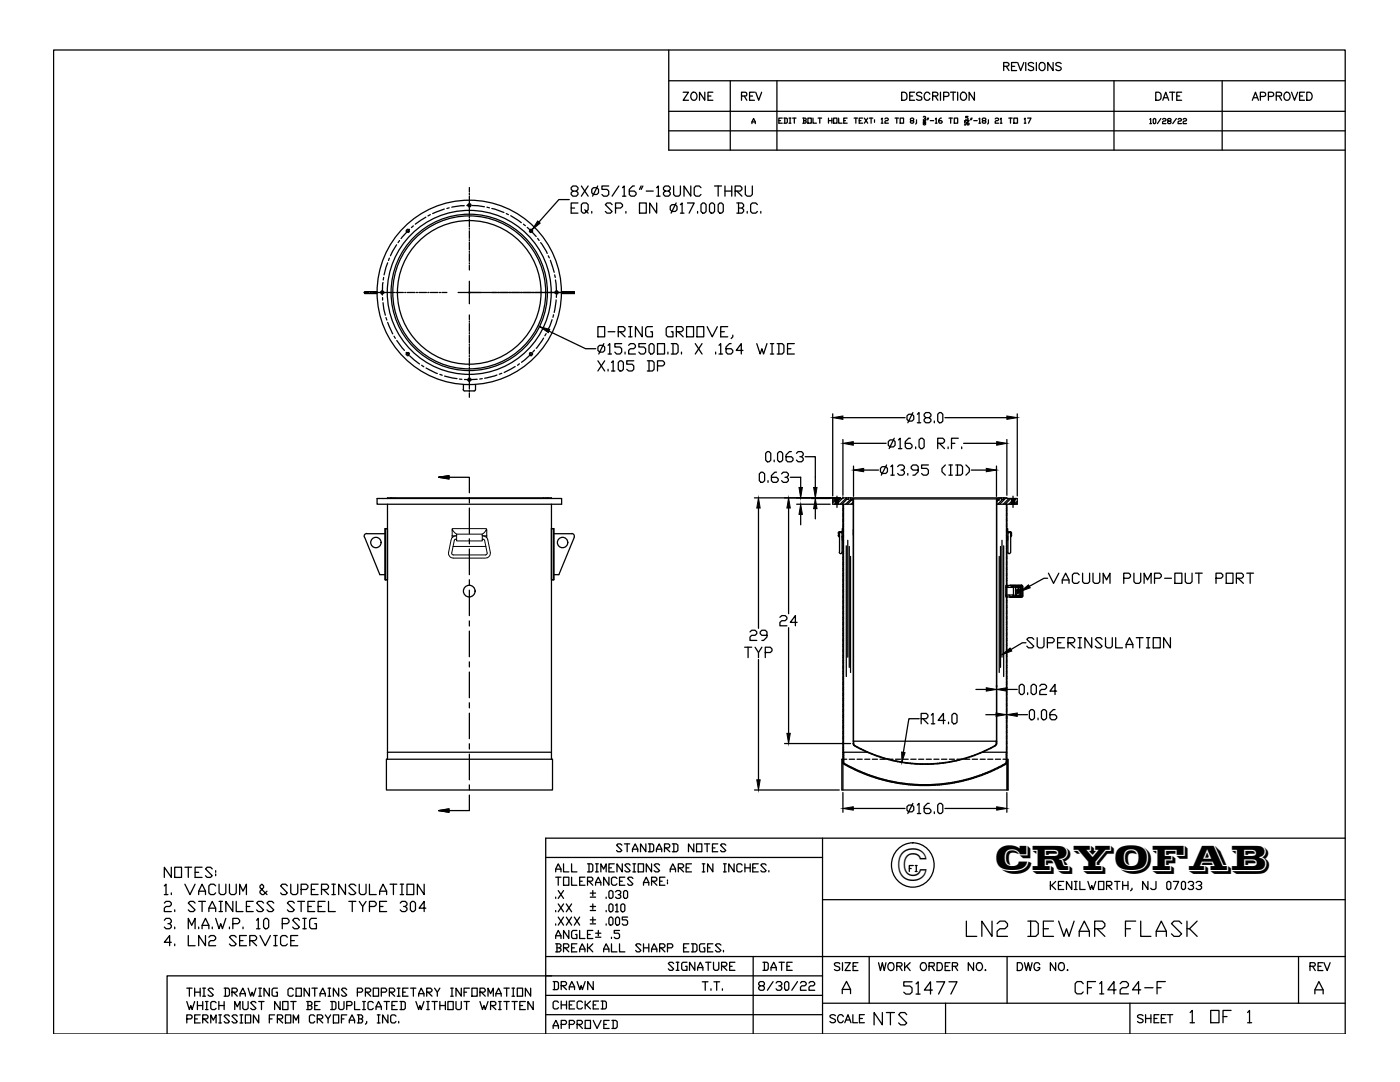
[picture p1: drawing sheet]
<svg xmlns="http://www.w3.org/2000/svg" width="279mm" height="216mm" viewBox="0 0 279 216" stroke-linecap="round" stroke-linejoin="round" font-family="sans-serif">
<defs><g id="words">
<text font-size="8.9" x="178.9" y="175.8">C</text>
<text font-size="7.2" x="198.7" y="173.5">CRYOFAB</text>
<text font-size="6.6" x="191.9" y="188">LN2 DEWAR FLASK</text>
<g font-size="5.7">
<text x="179.6" y="199.7">51477</text>
<text x="213.8" y="199.7">CF1424-F</text>
<text x="173.6" y="205.7">NTS</text>
<text x="236.7" y="205.3">1 OF 1</text>
</g>
<g font-size="4.9">
<text x="150.6" y="199">8/30/22</text>
<text x="164.7" y="205.3">SCALE</text>
<text x="226.1" y="205.3">SHEET</text>
</g>
<g font-size="4.4">
<text x="135.5" y="21.2">ZONE</text>
<text x="147.1" y="21.2">REV</text>
<text x="229.7" y="21.2">DATE</text>
<text x="249.1" y="21.2">APPROVED</text>
<text x="122.1" y="171.1">STANDARD NOTES</text>
<text x="132.6" y="194.7">SIGNATURE</text>
<text x="151.3" y="194.7">DATE</text>
<text x="165.8" y="194.7">SIZE</text>
<text x="174.3" y="194.7">WORK ORDER NO.</text>
<text x="202.1" y="194.7">DWG NO.</text>
<text x="260.7" y="194.7">REV</text>
<text x="109.4" y="198.6">DRAWN</text>
<text x="109.4" y="202.5">CHECKED</text>
<text x="109.4" y="206.4">APPROVED</text>
</g>
<text font-size="4" x="180.6" y="175">FI</text>
<text font-size="3.5" x="149.2" y="25.8">A</text>
</g></defs>
<!-- layer: 0 -->
<g fill="none" stroke="#000" stroke-width=".25">
<path d="M93.7 37.4v.9M93.7 38.6v.2M93.7 39.1v1.6M113.6 39.8h-2.1l-3.9 4.5M114.3 38.1l-.3-.3v-.3l.3-.4h.7l.3 .4v.3l-.3 .3h-.7l-.3 .4v.3l.3 .3h.7l.3-.3v-.3l-.3-.4M116 37.1l1.4 2M117.4 37.1l-1.4 2M118.1 37.8l.3-.3h.7l.4 .3v.7l-.4 .3h-.7l-.3-.3zM119.3 37.1l-1 2M121.5 37.1h-1.4v.7h1l.4 .3v.7l-.4 .3h-.6l-.4-.3M123.5 37.1l-1.3 2M124.2 37.5l.4-.4v2"/>
<path d="M124.2 39.1h.7M126.6 37.1h-.3l-.7 .7v1l.3 .3h.7l.3-.3v-.3l-.3-.4h-1M128 37.1l-.4 .7M128.3 37.1l-.3 .7M129 38.1h1.4M131 37.5l.4-.4v2M131 39.1h.7M132.7 38.1l-.3-.3v-.3l.3-.4h.7l.4 .4v.3l-.4 .3h-.7l-.3 .4v.3l.3 .3h.7l.4-.3v-.3l-.4-.4M134.4 37.1v1.7l.4 .3h.7l.3-.3v-1.7M137.9 37.1v2l-1.4-2v2M139.9 37.5l-.3-.4h-.7l-.4 .4v1.3l.4 .3h.7l.3-.3M142.6 37.1h1.4"/>
<path d="M143.3 37.1v2M144.7 38.1h1.3M144.7 37.1v2M145.7 22.2v7.8M146 37.1v2M146.7 38.1h1l.4-.3v-.3l-.4-.4h-1v2M147.1 38.1l1 1M148.7 37.1v1.7l.4 .3h.7l.3-.3v-1.7M155.1 22.2v7.8M155.4 24.1h.4M156.1 23.6h-.7v1h.7M156.4 23.6h.6l.1 .1v.7l-.1 .2h-.6"/>
<path d="M156.6 23.6v1M157.5 24.6h.3M157.5 23.6h.3M157.7 23.6v1M158.2 23.6h.7M158.5 23.6v1M160.2 23.6h.5l.2 .1-.2 .4M160.4 24.1h.3l.2 .3-.2 .2h-.5M160.4 23.6v1M161.2 23.6h.7v1h-.7zM162.2 23.6v1h.7M163.3 23.6h.7"/>
<path d="M163.6 23.6v1M165.3 24.1h.7M165.3 23.6v1M166 23.6v1M166.4 23.6h.6v1h-.6zM167.4 23.6v1h.6M168.4 24.1h.3M169.1 23.6h-.7v1h.7M170.5 23.6h.6M170.8 23.6v1M171.5 24.1h.3M172.2 23.6h-.7v1h.7"/>
<path d="M172.5 23.6l.7 1M173.2 23.6l-.7 1M173.5 23.6h.7M173.8 23.6v1M174.5 23.9v.2M174.5 24.2v.2M175.9 23.7l.2-.1v1M175.9 24.6h.3M176.6 23.7l.2-.1h.3l.2 .1-.2 .4h-.3l-.2 .1v.4h.7M178.6 23.6h.7M179 23.6v1M179.6 23.6h.7v1h-.7z"/>
<path d="M181.8 24.1l-.1-.2 .1-.3h.4l.2 .1-.2 .4h-.4l-.1 .1 .1 .4h.4l.2-.2-.2-.3M182.9 24.2v.4l-.2 .2M182.9 23.9v.2M184.3 23.4l.1-.2 .3 .2-.2 .2M184.3 24.1h.4M184.4 24.5l-.1-.2 .3-.1 .1 .3-.4 .2 .1 .2 .3-.1-.1-.3M184.6 23.6l.1 .3h-.4M185.2 23.6l-.2 .3M185.3 23.6l-.1 .3M185.7 24.1h.6M186.7 23.7l.1-.1v1M186.7 24.6h.3"/>
<path d="M187.9 23.6l-.5 .3v.5l.1 .2h.4l.1-.2-.1-.3h-.5M189.4 23.6h.7M189.7 23.6v1M190.4 23.6h.7v1h-.7zM192.5 24.3l.1-.1v.7M192.5 24.1h.9M192.5 24.9h.2M193.2 23.2h-.5v.3l.5 .1-.1 .3h-.4M193.3 24.2l-.4 .3v.3l.4 .1v-.4h-.4M193.8 23.6l-.1 .3M194 23.6l-.2 .3M194.3 24.1h.7"/>
<path d="M195.4 23.7l.1-.1v1M195.4 24.6h.3M196.2 24.1l-.2-.2 .2-.3h.4l.2 .1-.2 .4h-.4l-.2 .1 .2 .4h.4l.2-.2-.2-.3M197.3 24.2v.4l-.2 .2M197.3 23.9v.2M198.6 23.7l.2-.1h.3l.2 .1-.2 .4h-.3l-.2 .1v.4h.7M199.6 23.7l.2-.1v1M199.6 24.6h.4M201.3 23.6h.7M201.7 23.6v1M202.3 23.6h.8v1h-.8zM204.4 23.7l.2-.1v1"/>
<path d="M204.4 24.6h.4M205.1 23.6h.7l-.5 1M222.3 22.2v7.8M229.5 23.8l.1-.1v1M229.5 24.7h.3M230.2 23.8l.1-.1 .4 .1v.7l-.2 .2-.3-.2zM231.7 23.7l-.7 1M232 23.8l.2-.1h.3l.2 .1-.2 .4h-.3l-.2 .1v.4h.7M233.2 24.2l-.2-.2 .2-.3h.3l.2 .3-.2 .2h-.3l-.2 .3 .2 .2h.3l.2-.2-.2-.3M234.8 23.7l-.8 1M235.1 23.8l.2-.1h.3l.2 .1-.2 .4h-.3l-.2 .1v.4h.7M236.1 23.8l.2-.1h.3l.2 .1-.2 .4h-.3l-.2 .1v.4h.7"/>
<path d="M243.9 22.2v7.8M72.6 58.4h1M73.9 58.4h.2M74.4 58.4h1.5M75.3 58.2h-2.5v.4h2.5M76 58.5l.4 .2M76.2 58.4h.2M76.3 58l-.3 .3M76.4 59.4v.5M76.4 56.4l-.1 2.5M76.5 58.1l.1 .4M76.6 55.4l-.1 .5"/>
<path d="M76.7 58.4h1.5M77.4 52.4l-.7 2.4M77.7 51.5l-.2 .5M78.5 58.4h.2M79 58.4h1.5M79.1 48.8l-1.2 2.2M79.7 48l-.3 .4M80.8 58.4h.2M81.1 46l.2 .3M81.2 45.8h.4M81.3 58.4h1.5M81.7 46l-.2 .4"/>
<path d="M81.7 45.7l-1.7 1.9M82.5 45.1l-.4 .3M83.1 58.4h.2M83.6 58.4h1.5M85 43.3l-2.1 1.4M85.4 58.4h.2M85.9 42.8l-.5 .3M85.9 58.4h1.5M87.7 58.4h.3M88.2 58.4h1M88.7 41.7l-2.4 .9M89.6 41.5l-.4 .1"/>
<path d="M91.4 58.4h23.2M92.7 41l-2.5 .3M93.5 40.7l-.1 .4M93.7 41h-.5M93.7 40.9v.3M93.7 41.4v1.6M93.7 43.2v.3M93.7 43.7v1.5M93.7 45.5v.2M93.7 46v1.6M93.7 47.8v.3M93.7 48.3v1.6"/>
<path d="M93.7 50.1v.3M93.7 50.6v1.5M93.7 52.4v.3M93.7 52.9v1M93.7 56.1v4.5M93.8 40.7l.2 .3M93.9 41.2l-.4 .1M94.2 41l2.5 .3M97.2 41.3l.5 .2M98.2 41.6l2.4 .8M101 42.6l.5 .2M101.9 43l2.1 1.4"/>
<path d="M104.5 44.7l.3 .3M105.2 45.4l1.8 1.8M105.6 46.2l.4 .2M105.8 46.1h.4M106 45.9v.4M106.1 45.7l-.4 .2M106.2 45.9v.4M107.3 47.6l.3 .4M107.9 48.4l1.3 2.2M109.4 51l.2 .5M109.8 51.9l.8 2.4M110.7 54.8l.1 .6"/>
<path d="M110.8 58.2l.1 .4M110.9 55.9l.2 2.5M110.9 58.1l.5 .1M111 59.8l-.4 2.5M111.1 58.8l-.1 .5M111.4 58.4l-.3 .3M112.1 58.2h2.5v.4h-2.5M114 41.5h.7M115.3 40.5h-1.3v2h1.3M116.7 41.9l.3 .3-.3 .3h-.3l-.4-.3v-1.4l.4-.3h.6l.4 .3v1.1l-.4 .3 .4 .3M118.1 42.2v.3M122.2 40.8l-.4-.3h-.7l-.3 .3 1.4 1.4-.4 .3h-.7l-.3-.3"/>
<path d="M122.8 41.5h1.1l.3-.3v-.4l-.3-.3h-1.1v2M124.9 42.2v.3M127.6 40.5h1.4v2h-1.4zM131 40.5v2l-1.3-2v2M133.8 41.2l.3-.4h.7l.3 .4v.7l-.3 .3h-.7l-.3-.3zM134.9 40.5l-1 2M135.8 40.8l.3-.3v2M135.8 42.5h.7M137.2 40.5h1.3l-1 2M139.2 42.2v.3M139.9 40.8l.3-.3h.4l.3 .3v1.4l-.3 .3h-.4l-.3-.3zM141.6 40.8l.3-.3h.4l.3 .3v1.4l-.3 .3h-.4l-.3-.3z"/>
<path d="M143.3 40.8l.4-.3h.3l.3 .3v1.4l-.3 .3h-.3l-.4-.3zM147.1 40.5h1l.3 .3v.4l-.3 .3M147.4 41.5h.7l.3 .4v.3l-.3 .3h-1M147.4 40.5v2M149.1 42.2v.3M151.2 40.8l-.4-.3h-.7l-.3 .3v1.4l.3 .3h.7l.4-.3M151.8 42.2v.3M76.4 60.4l.5 2.5M77 63.4l.2 .5M77.4 64.3l1 2.3M78.6 67.1l.3 .4M79.2 67.9l1.5 2"/>
<path d="M81.1 70.3l.3 .4M81.1 70.4v.5M81.4 70.3l.3 .3M81.7 70.8l-.4 .2M81.8 71l1.9 1.6M84.1 72.9l.5 .3M85 73.4l2.3 1.1M87.8 74.7l.5 .2M88.7 75l2.5 .6M91.7 75.6l.5 .1M92.4 77.7l.3 .3M92.5 76.7v1.1"/>
<path d="M93.4 75.8l.2 .3 .1 1.5M93.7 62.9v.9M93.7 64v.3M93.7 64.5v1.6M93.7 66.4v.2M93.7 66.9v1.5M93.7 68.7v.2M93.7 69.2v1.5M93.7 70.9v.3M93.7 71.4v1.6M93.7 73.3v.2M93.7 73.8v1.5"/>
<path d="M93.7 75.6v.2M93.7 77.8v.3M93.7 78.4v.9M93.8 75.5l-.3 .1M94 75.6v.2l-.2 .2M94.9 76.7v1l-.1 .3h-2.1M95.2 75.7h-2.5M96.3 75.6h-.6M99.2 74.8l-2.5 .7M100.1 74.5l-.5 .2M102.8 73.1l-2.2 1.2M103.7 72.6l-.4 .3"/>
<path d="M105.7 70.9h.5M105.9 70.3l-.3 .4M106 70.6l-1.9 1.7M106.1 70.4l.2 .3M106.7 69.9l-.4 .4M108.5 67.5l-1.5 2M109 66.6l-.3 .4M109.5 66.1l7.4 3.5h2M110.2 63.8l-1 2.3M110.5 62.8l-.2 .5M119.3 65.2h1.4v2h-1.4zM119.3 69.2l.4-.3h.6l.4 .3v.7l-.4 .4h-.6l-.4-.4z"/>
<path d="M119.3 72l1.4 2M120.5 68.6l-1 2M120.7 72l-1.4 2M121.4 68.9l.3-.3v2M121.4 66.2h1.3M121.4 70.6h.6M121.4 73.7v.3M122 72.3l.4-.3v2M122 74h.7M123.4 66.2h1l.3-.3v-.4l-.3-.3h-1v2M123.4 72.3l.3-.3h.4l.3 .3v1.4l-.3 .3h-.4l-.3-.3zM123.7 66.2l1 1"/>
<path d="M124.1 68.6h-1.4v.6h1l.4 .4v.7l-.4 .3h-.7l-.3-.3M124.7 70.3v.3M125.5 68.9l.3-.3h.7l.3 .3v.3l-.3 .4h-.7l-.3 .3v.7h1.3M125.5 65.2h.6M125.5 67.2h.6M125.8 65.2v2M126.5 72h-1.4v.7h1l.4 .3v.7l-.4 .3h-.6l-.4-.3M128.2 65.2v2l-1.4-2v2M128.8 68.6h-1.3v.6h1l.3 .4v.7l-.3 .3h-.7l-.3-.3M129.2 72h1l.3 .3v1.4l-.3 .3h-1M129.5 68.9l.4-.3h.3l.3 .3v1.4l-.3 .3h-.3l-.4-.3zM129.5 72v2"/>
<path d="M130.2 65.2h-1l-.4 .3v1.4l.4 .3h1v-1h-.3M131.2 68.6h1.4v2h-1.4zM131.2 73h1.1l.3-.3v-.4l-.3-.3h-1.1v2M133.3 70.3v.3M134 68.6h1l.3 .3v1.4l-.3 .3h-1M134.3 65.2h-1l-.3 .3v1.4l.3 .3h1v-1h-.3M134.3 68.6v2M135 66.2h1l.3-.3v-.4l-.3-.3h-1v2M135.3 66.2l1 1M136 70.3v.3M137 65.2h1.4v2h-1.4zM138.8 68.6l1.3 2"/>
<path d="M139.1 65.2h1.3v2h-1.3zM140.1 68.6l-1.3 2M141.1 65.2l1 2 1.1-2M142.8 70.3v.3M143.5 68.9l.3-.3v2M143.5 70.6h.7M143.8 66.2h.8M145.2 65.2h-1.4v2h1.4M145.9 68.6h-.3l-.7 .6v1.1l.3 .3h.7l.3-.3v-.4l-.3-.3h-1M146.2 66.9v.3l-.3 .3M148.3 69.9h-1.4l1-1.3v2M151 68.6l.7 2 .3-1 .4 1 .7-2"/>
<path d="M153.7 70.6h.7M153.7 68.6h.7M154.1 68.6v2M155.1 68.6h1l.3 .3v1.4l-.3 .3h-1M155.4 68.6v2M157.2 69.6h.6M158.5 68.6h-1.3v2h1.3M75.3 99.5h36.8v1.1h-36.8zM77.3 99.5v-.2h32.8v.2M87.5 95.2l2.1-.3v.7zM89.6 95.2h4.1v3.1M93.7 99.3v1.1"/>
<path d="M150.6 99.3h17.1M151.9 94.2h.3l.4 .4v1.3l-.4 .4h-.3l-.4-.4v-1.3zM152.8 90.5l.3-.4h.4l.3 .4v1.3l-.3 .3h-.4l-.3-.3zM153.3 95.9v.4M154.5 91.8v.3M155 94.2h-.4l-.6 .7v1l.3 .4h.7l.3-.4v-.3l-.3-.4h-1M155.2 90.5l.3-.4h.4l.3 .4v1.3l-.3 .3h-.4l-.3-.3zM156 94.6l.3-.4h.7l.3 .4v.3l-.3 .3h-.3M157 95.2l.3 .4v.3l-.3 .4h-.7l-.3-.4M157.7 95.2h2.1v2.1M157.9 90.1h-.3l-.7 .7v1l.3 .3h.7l.4-.3v-.3l-.4-.4h-1M158.9 90.5l.4-.4h.7l.3 .4v.3l-.3 .3h-.4"/>
<path d="M160 91.1l.3 .4v.3l-.3 .3h-.7l-.4-.3M160.7 91.1h2v6.2M162 99.5h3.7M166.2 82.6v16.4M166.7 99.5l-.5 .4M166.7 99.8l-.5 .5M166.7 99.5v1.1M166.7 99.6h.6M166.8 99.7h.4M166.8 100h.4M167 99v.8M167.3 99.5v1.1"/>
<path d="M167.8 99.5l-.5 .4h-.6M168.1 99.5l-.8 .7M168.2 99.3h.1M168.2 87.7v11.1M168.2 99.3v.2h-2v1.1h4.1M168.2 99.3h.8M168.2 83.3h12.4M168.9 99.3h.5v.3h-.5zM168.9 99.4l-1.2 1.2M169 99.6l-1 1M169.4 99.3h31.5v.2h2.1v1.1h-4.1M169.8 99.6l-1 1"/>
<path d="M169.8 99.3v.5h.2v-.2h29.2v.2h.2v-.5M169.9 99.8l-.8 .8M170.2 99.6l-.2 .1M170.3 99.6v48.8M170.3 88.5h6.6M170.3 93v6M170.3 99.6v48.3M172.4 93.8h2.9M175.7 93.5l.4-.4h.7l.3 .4v.6l-.3 .4h-.7l-.4-.4zM176.9 92.8l-1 2M177.6 87.8h.7l.3 .3v.7l-.3 .4h-.7l-.3-.4v-.7zM177.8 93.1l.3-.3v2"/>
<path d="M177.8 94.8h.7M178.5 87.4l-1.1 2.1M179.1 93.1l.4-.3h.7l.3 .3v.4l-.3 .3h-.4M179.3 87.8l.3-.4v2.1M179.3 89.5h.7M180.2 93.8l.3 .3v.4l-.3 .3h-.7l-.4-.3M181 83l.3-.3h.7l.4 .3v.7l-.4 .3h-.7l-.3-.3zM181.2 94.5v.3M181.7 87.4h-.4l-.6 .7v1.1l.3 .3h.7l.3-.3v-.4l-.3-.3h-1M182.2 82.3l-1 2.1M182.7 89.2v.3M183.1 82.7l.3-.4v2.1"/>
<path d="M183.1 84.4h.7M183.2 93.8h-1l-.4-.3v-.4l.4-.3h.7l.3 .3v1l-.6 .7h-.4M183.4 87.8l.4-.4h.3l.3 .4v1.4l-.3 .3h-.3l-.4-.3zM184.8 83.3l-.4-.3v-.3l.4-.4h.6l.4 .4v.3l-.4 .3h-.6l-.4 .4v.3l.4 .4h.6l.4-.4v-.3l-.4-.4M185.3 92.8h-1.4v.7h1l.4 .3v.7l-.4 .3h-.6l-.4-.3M186.5 84v.4M187.1 82.7l.4-.4h.3l.4 .4v1.3l-.4 .4h-.3l-.4-.4zM187.1 88.5h1.1l.3-.4v-.3l-.3-.4h-1.1v2.1M187.5 88.5l1 1M188.6 83.3h12.3M188.7 92.8l-.7 .7v.6l.7 .7M189.2 89.2v.3"/>
<path d="M189.4 94.8h.7M189.4 92.8h.7M189.7 92.8v2M189.9 88.5h.7M190.7 92.8h1.1l.3 .3v1.4l-.3 .3h-1.1M191.1 92.8v2M191.2 87.4h-1.3v2.1M191.9 89.2v.3M192.3 88.5h6.6M192.8 92.8l.6 .7v.6l-.6 .7M193.8 93.8h3M198.9 93v6"/>
<path d="M198.9 99.6v48.3M198.9 99.6v48.8M199.1 99.6l-.2 .2M199.2 99.8l-.3 .3M199.7 99.3l-.3 .3M199.8 99.3v.3h.5v-.3M200.1 99.6l-1 1M200.4 99.3l-.1 .1M200.8 99.3l-1.3 1.3M200.9 87.7v11.1M201.4 99.5l-1.2 1.1M201.7 99.5l-1.1 1.1"/>
<path d="M201.9 99.6h.6M201.9 99.9h.6M201.9 99.5v1.1M202 99.7h.4M202 100h.4M202.2 99v.8M202.5 99.5v1.1M202.8 99.5l-.3 .3M203 82.6v16.4M76.9 105.5v10.2M77.3 100.6v49.5M93.7 101.4v5.1"/>
<path d="M93.7 107.5v1M93.7 109.5v5.2M93.7 115.7v1M93.7 117.8v5M110.1 100.6v50.9M110.4 105.5v10.2M151.4 101.4v24M157.4 101.4v21.1M159 100.6h6.7M159.8 102.6v2.1M162.7 101.5v2M166.7 100.5l-.1 .1"/>
<path d="M166.7 100.1h.6M166.7 100.4h.6M166.8 100.2h.4M166.8 100.5h.4M167 100v.3M167 100.5v.7M168.2 100.6v57M168.3 101.4l-.1 .1M168.3 102.5l-.1 .1M168.3 103.6l-.1 .1M168.3 104.7l-.1 .1M168.3 105.7l-.1 .2"/>
<path d="M168.3 106.8l-.1 .2M168.3 107.9l-.1 .1M168.3 109l-.1 .1M168.3 110.1l-.1 .1M168.3 111.2l-.1 .1M168.3 112.3l-.1 .1M168.3 113.4h-.1M168.3 114.4l-.1 .1M168.3 115.5l-.1 .1M168.3 116.6l-.1 .1M168.3 117.7l-.1 .1M168.3 118.8l-.1 .1"/>
<path d="M168.3 119.8l-.1 .2M168.3 100.7l-.1 .1M168.3 101.8l-.1 .1M168.3 102.9l-.1 .1M168.3 103.9l-.1 .1M168.3 105l-.1 .1M168.3 106.1l-.1 .1M168.3 107.2l-.1 .1M168.3 108.3l-.1 .1M168.3 109.4l-.1 .1M168.3 110.4l-.1 .2M168.3 111.5l-.1 .2"/>
<path d="M168.3 112.6l-.1 .1M168.3 113.7l-.1 .1M168.3 114.8l-.1 .1M168.3 115.9l-.1 .1M168.3 117l-.1 .1M168.3 118.1h-.1M168.3 119.1l-.1 .1M168.3 100.6v49.5M168.9 108.9v26.1M169.2 107.8v23.3M169.5 109v24.2M169.7 111v23.2"/>
<path d="M170.3 100.2l-.5 .4M170.3 100.5l-.1 .1M199.4 111v23.2M199.7 109v24.2M200 107.8v23.3M200.3 108.9v26.1M200.7 118.8l.3 .3M200.7 117.2h1.6M200.7 118.7h1.6M200.9 100.7v-.1v51.6M200.9 100.6l-.1 49.5M200.9 119.1v.1"/>
<path d="M200.9 101.3v.2M200.9 102.4v.2M200.9 103.5v.1M200.9 104.6v.1M200.9 105.7v.1M200.9 106.8v.1M200.9 107.9v.1M200.9 109h.1M200.9 110v.1M200.9 111.1v.1M200.9 112.2v.1M200.9 113.3v.1"/>
<path d="M200.9 114.4v.1M200.9 115.4v.2M200.9 116.5v.2M200.9 119.8v.1M200.9 101.7v.1M200.9 102.8v.1M200.9 103.9v.1M200.9 105v.1M200.9 106v.2M200.9 107.1v.2M200.9 108.2v.1M200.9 109.3v.1"/>
<path d="M200.9 110.4v.1M200.9 111.4v.2M200.9 112.6v.1M200.9 113.7v.1M200.9 114.7v.1M200.9 115.8v.1M200.9 116.8l.4 .4M201.4 118.7l.3 .4M201.7 116.8l.3 .4M201.9 100.4l-.2 .2M201.9 100.4h.6M202 100.2h.4"/>
<path d="M202 100.5h.4M202.1 118.7l.4 .4M202.2 100v.3M202.2 100.5v.7M202.3 118.7l1.5 .3M202.3 117.2v1.5M202.3 116.8v.2h-.2v-.2h-1.4v2.3h1.4v-.1h.2v.1M202.4 116.8l.3 .3M202.5 100.1h-.6l-.6 .5M202.7 117.1l.3 .1 .2-.2v.2h.2v-.2h.3v2l-.3-.1v-.1M202.7 117.1v1.7l.5 .1v-.1h.2M202.8 116.8v.2h.3v-.2"/>
<path d="M202.8 117.2l-.1 .1M202.9 117.8l-.2 .3M203 118.9l.2 .2M203 100l-.5 .5M203 100.4l-.2 .2M203 117.8v.4M203.1 118.3l-.4 .5M203.1 116.8l.2 .2M203.2 117.8v.4M203.3 117.6v.7M203.4 117.8v.4M203.5 117.6v.7"/>
<path d="M203.6 117.8v.4M203.7 117.6h-.8v.7h.8M203.7 118.5l-.3 .3M203.7 117l-.6 .6v.7M203.8 116.8v2.3h-.7v-.1h-.3v.1M203.8 117l-1.5 .2M203.8 116.7l.3 .3M203.9 116.8h-2.3h2.2l.2 .2M204.1 117v1.9M204.1 117v1.9l-.1 .3h-2.4l2.3-.1 .1-.2M209.1 115.4h-.7l-3 1.6M209.2 114.4l1.1 2 1-2"/>
<path d="M212 116.4v-.7l.7-1.3 .6 1.3v.7M212 115.7h1.3M215.4 114.7l-.4-.3h-.6l-.4 .3v1.4l.4 .3h.6l.4-.3M216.1 114.4v1.7l.3 .3h.7l.4-.3v-1.7M218.1 114.4v1.7l.4 .3h.6l.4-.3v-1.7M220.2 116.4v-2l.6 1.3 .7-1.3v2M224.3 115.4h1l.3-.4v-.3l-.3-.3h-1v2M226.3 114.4v1.7l.3 .3h.7l.4-.3v-1.7M228.3 116.4v-2l.7 1.3 .7-1.3v2M230.4 115.4h1l.4-.4v-.3l-.4-.3h-1v2M232.4 115.4h1.4M234.5 114.4h1.4v2h-1.4z"/>
<path d="M236.5 114.4v1.7l.4 .3h.7l.3-.3v-1.7M238.6 114.4h1.3M239.3 114.4v2M242.7 115.4h1l.3-.4v-.3l-.3-.3h-1v2M244.7 114.4h1.4v2h-1.4zM246.7 115.4h1.1l.3-.4v-.3l-.3-.3h-1.1v2M247.1 115.4l1 1M248.8 114.4h1.4M249.5 114.4v2M93.7 123.9v1M93.7 125.9v5.1M93.7 132.1v1"/>
<path d="M93.7 134.1v5.1M148.6 129.1h1.4M149.3 129.1v2.1M149.7 126.1l.3-.3h.7l.3 .3v.3l-.3 .4h-.7l-.3 .3v.7h1.3M150.7 129.1l.7 1.1v1M151.4 131.6v24M152 129.1l-.6 1.1M152.7 130.2h1l.4-.3v-.4l-.4-.4h-1v2.1M153.1 126.8h-1.1l-.3-.4v-.3l.3-.3h.7l.4 .3v1l-.7 .7h-.4M155.6 123.2l.4-.4h.7l.3 .4v.3l-.3 .4h-.7l-.4 .3v.7h1.4M157.4 125.3v21M159.1 124.2h-1.4l1-1.4v2.1"/>
<path d="M168.3 132.9l-.1 .1M168.3 135l-.1 .2M168.3 120.9l-.1 .2M168.3 122l-.1 .1M168.3 123.1l-.1 .1M168.3 124.2l-.1 .1M168.3 125.3l-.1 .1M168.3 126.4l-.1 .1M168.3 127.5l-.1 .1M168.3 128.5l-.1 .1M168.3 129.6l-.1 .1M168.3 130.7l-.1 .1"/>
<path d="M168.3 131.8l-.1 .1M168.3 133.9l-.1 .2M168.3 136.1l-.1 .2M168.3 137.2l-.1 .1M168.3 138.3l-.1 .1M168.3 139.4l-.1 .1M168.3 120.2l-.1 .1M168.3 121.3l-.1 .1M168.3 122.4l-.1 .1M168.3 123.5l-.1 .1M168.3 124.5l-.1 .2M168.3 125.6l-.1 .2"/>
<path d="M168.3 126.7l-.1 .1M168.3 127.8l-.1 .1M168.3 128.9l-.1 .1M168.3 129.9l-.1 .2M168.3 131l-.1 .2M168.3 132.2l-.1 .1M168.3 133.2l-.1 .1M168.3 134.3l-.1 .1M168.3 135.4l-.1 .1M168.3 136.5l-.1 .1M168.3 137.6l-.1 .1M168.3 138.6l-.1 .2"/>
<path d="M168.3 139.7l-.1 .2M194.8 137.6h2M200.9 120.8v.2M200.9 121.9v.2M200.9 123v.2M200.9 124.1v.1M200.9 125.2v.1M200.9 126.3v.1M200.9 127.4v.1M200.9 128.5v.1M200.9 129.5v.2M200.9 130.6v.2"/>
<path d="M200.9 131.7v.2M200.9 132.8v.1M200.9 133.9v.1M200.9 135v.1M200.9 136v.2M200.9 137.1v.2M200.9 138.2v.1M200.9 139.3v.1M200.9 120.1v.2M200.9 121.2v.2M200.9 122.3v.2M200.9 123.4v.1"/>
<path d="M200.9 124.5v.1M200.9 125.6v.1M200.9 126.6v.2M200.9 127.7v.2M200.9 128.8v.1M200.9 129.9v.1M200.9 131v.1M200.9 132.1v.1M200.9 133.2v.1M200.9 134.3v.1M200.9 135.3v.2M200.9 136.4v.2"/>
<path d="M200.9 137.5v.1M200.9 138.6v.1M200.9 139.7v.1M200.9 137.6h2.1M203.4 136.9l.3-.3h.4l.3 .3v1.3l-.3 .4h-.4l-.3-.4zM204.8 128.3h-.8l-2.3 1.3M205.1 138.2v.4M205.8 136.9l.3-.3h.3l.4 .3v1.3l-.4 .4h-.3l-.3-.4zM206.3 127.6l-.3-.4h-.7l-.4 .4 1.4 1.3-.3 .4h-.7l-.4-.4M207 127.2v1.7l.3 .4h.7l.4-.4v-1.7M207.5 136.9l.3-.3h.7l.4 .3v.3l-.4 .4h-.7l-.3 .3v.7h1.4M209 128.3h1l.4-.4v-.3l-.4-.4h-1v2.1"/>
<path d="M210.9 137.9h-1.4l1.1-1.3v2M211.1 128.3h.6M212.5 127.2h-1.4v2.1h1.4M213.1 128.3h1.1l.3-.4v-.3l-.3-.4h-1.1v2.1M213.5 128.3l1 1M215.2 129.3h.6M215.2 127.2h.6M215.5 127.2v2.1M217.9 127.2v2.1l-1.4-2.1v2.1M219.9 127.6l-.3-.4h-.7l-.3 .4 1.3 1.3-.3 .4h-.7l-.3-.4M220.6 127.2v1.7l.4 .4h.6l.4-.4v-1.7M222.7 127.2v2.1h1.3"/>
<path d="M224.7 129.3v-.7l.7-1.4 .7 1.4v.7M224.7 128.6h1.4M226.8 127.2h1.3M227.4 127.2v2.1M228.8 129.3h.7M228.8 127.2h.7M229.1 127.2v2.1M230.2 127.2h1.3v2.1h-1.3zM233.6 127.2v2.1l-1.4-2.1v2.1M93.7 140.2v1.1M93.7 142.3v5.1M93.7 148.4v1.1"/>
<path d="M93.7 150.5v5.1M93.7 156.6v1M93.7 158.7v3h-4.1M110.1 150.1h-32.8v1.4h-.2v6.1h33.2v-6.1h-33M150.6 157.6h16.9M156.6 148.4h13.1M168.2 152.2l.1 .2M168.2 158.1v4M168.3 150.1l-.1 .1M168.3 152.2l.1 .1M168.3 140.4l-.1 .2M168.3 141.5l-.1 .2"/>
<path d="M168.3 142.6l-.1 .1M168.3 143.7l-.1 .1M168.3 144.8l-.1 .1M168.3 145.9l-.1 .1M168.3 147l-.1 .1M168.3 148.1l-.1 .1M168.3 149.1l-.1 .2M168.3 140.8l-.1 .2M168.3 141.9l-.1 .1M168.3 143l-.1 .1M168.3 144.1l-.1 .1M168.3 145.1l-.1 .2"/>
<path d="M168.3 146.2l-.1 .2M168.3 147.3l-.1 .1M168.3 148.4l-.1 .1M168.3 149.5l-.1 .1M168.4 152.4a32.7 32.7 0 0 0 32.4 0M168.4 150.4l-.2 .2M168.4 150.7l-.2 .2M168.4 151.1l-.2 .2M168.4 151.5l-.2 .1M168.4 151.8l-.2 .2M168.4 152.2l-.1 .1M168.4 150.1v2.1"/>
<path d="M168.4 152.3a32.6 32.6 0 0 0 32.3 0M168.6 152.4l-.1 .1M168.8 152.5l-.1 .1M169 151.5h-1v6.1h33.2v-6.1h-.3v6.1M169 152.6l-.1 .1M169.3 152.8l-.2 .1M169.5 151.5h1M169.5 152.9l-.1 .1M169.7 153l-.1 .1M170 153.1l-.1 .1M170.2 153.2l-.1 .2M170.3 148.3l.2 .5"/>
<path d="M170.3 147.9l.1 .4M170.3 148.3l.3 .5M170.4 148.4l-.1 .1M170.4 147.9h28.5M170.5 153.4l-.1 .1M170.5 148.7h-.1M170.5 148.8a28.6 28.6 0 0 0 28.1 0M170.6 148.8a28.6 28.6 0 0 0 27.9 0M170.7 153.5l-.1 .1M170.9 149h.1M171 153.6l-.2 .1M171.1 151.5h1"/>
<path d="M171.2 149.1h-.1M171.2 153.7l-.1 .1M171.5 153.8l-.1 .2M171.6 149.3v.1M171.7 153.9l-.1 .1M171.9 149.4l-.1 .1M172 154l-.1 .2M172.2 154.2h-.1M172.4 149.7l-.1 .1M172.5 154.2l-.1 .2M172.6 151.5h1M172.6 149.8h-.1"/>
<path d="M172.7 154.3l-.1 .2M173 154.5l-.1 .1M173.1 150l-4.9 .1M173.3 154.5l-.2 .2M173.4 150.1l-.1 .1M173.5 154.6l-.1 .2M173.8 154.8l-.1 .1M173.9 150.4h-.1M174.1 154.8l-.2 .2M174.1 151.5h1M174.1 150.4v.1M174.3 154.9l-.1 .2"/>
<path d="M174.6 155l-.1 .1M174.7 150.7h-.1M174.9 155.1l-.2 .1M174.9 150.7v.1M175.2 155.2l-.2 .1M175.4 155.3l-.1 .1M175.5 150.9l-.1 .1M175.6 151.5h1.1M175.7 155.3l-.1 .2M175.8 151l-.1 .1M176 155.4l-.1 .2M176.3 151.2l-.1 .1"/>
<path d="M176.3 155.5l-.1 .1M176.6 151.3l-.1 .1M176.6 155.6l-.2 .1M176.9 155.6l-.2 .2M177.2 151.4l-.1 .1M177.2 155.7l-.2 .2M177.2 151.5h1M177.4 151.5v.1M177.4 155.8l-.1 .1M177.7 155.9l-.1 .1M178 151.7l-.1 .1M178 155.9l-.1 .2"/>
<path d="M178.3 151.7l-.1 .1M178.3 156l-.1 .1M178.6 156l-.1 .2M178.7 151.5h1M178.9 151.8l-.1 .1M179 156.1l-.2 .1M179.2 151.9l-.1 .1M179.3 156.2l-.2 .1M179.6 156.2l-.2 .1M179.8 152l-.1 .1M179.9 156.2l-.2 .2M180.1 152l-.1 .1"/>
<path d="M180.2 156.3l-.1 .1M180.2 151.5h1.1M180.5 156.3l-.1 .1M180.7 152.2v.1M180.8 156.4l-.1 .1M181 152.2v.1M181.2 156.4l-.2 .1M181.5 156.4l-.2 .2M181.7 152.3h-.1M181.8 151.5h1M181.8 156.4l-.1 .2M182.1 152.3l-.2 .1"/>
<path d="M182.2 156.5l-.2 .1M182.5 156.5l-.1 .2M182.7 152.3l-.1 .2M182.9 156.5l-.2 .2M183.1 152.4l-.1 .1M183.2 156.5l-.2 .2M183.3 151.5h1M183.5 143.4h-2.1l-1.1 6.7M183.5 156.6l-.1 .1M183.8 152.4l-.1 .1M183.8 143.4h1.1l.3-.4v-.3l-.3-.3h-1.1v2M183.9 156.6l-.1 .1"/>
<path d="M184.1 152.4l-.1 .1M184.2 143.4l1 1M184.3 156.6l-.2 .1M184.6 156.6l-.1 .1M184.8 152.4l-.1 .1M184.9 151.5h1M185 156.6l-.2 .1M185.2 152.4l-.1 .1M185.4 156.6l-.2 .1M185.7 156.6l-.1 .1M185.9 142.7l.3-.3v2M185.9 144.4h.6"/>
<path d="M186 152.4l-.2 .1M186.1 156.5l-.2 .2M186.3 152.4l-.1 .1M186.4 151.5h1M186.5 156.5l-.2 .2M186.8 156.5l-.1 .2M187.1 152.3l-.1 .1M187.3 156.5l-.2 .2M187.5 152.3l-.1 .1M187.6 156.4l-.1 .2M187.9 151.5h1.1M188 156.4l-.1 .2"/>
<path d="M188.3 152.2l-.1 .1M188.5 156.4l-.2 .1M188.6 143.7h-1.4l1.1-1.3v2M188.8 152.1l-.2 .1M188.9 156.3l-.2 .2M189.3 156.2l-.2 .2M189.3 144.1v.3M189.5 151.5h1M189.6 152l-.1 .1M189.7 156.2l-.1 .2M190 142.7l.3-.3h.4l.3 .3v1.4l-.3 .3h-.4l-.3-.3zM190.1 151.9l-.2 .1"/>
<path d="M190.1 156.1l-.1 .2M190.6 156l-.2 .2M191 151.7l-.2 .1M191 151.5h1M191 155.9l-.1 .3M191.5 151.6l-.2 .1M191.5 155.9l-.2 .1M192 155.7l-.2 .2M192.4 151.3l-.1 .2M192.4 155.6l-.2 .2M192.5 151.5h1M192.9 151.2l-.1 .1"/>
<path d="M192.9 155.5l-.2 .2M193.4 155.3l-.2 .3M193.9 155.2l-.2 .2M194 151.5h1.1M194 150.8l-.1 .2M194.5 155.1l-.3 .2M194.6 150.6l-.2 .2M195 154.9l-.2 .2M195.6 154.7l-.3 .2M195.6 151.5h1M195.8 150.1l-.2 .2M196.1 154.5l-.2 .3"/>
<path d="M196.2 150.1h4.7M196.5 149.8l-.3 .3M196.7 154.2l-.2 .3M196.8 142.6h2M197.1 151.5h1M197.3 154l-.3 .3M197.9 149.2l-.3 .2M198 153.7l-.3 .3M198.7 151.5h1M198.7 153.4l-.4 .3M198.8 147.9v.4M198.8 148.3l-.2 .5"/>
<path d="M198.9 148.1l-.1 .1M198.9 148.4l-.5 .6M198.9 148.3l-.3 .5M199.4 153.1l-.4 .3M200.1 152.6l-.3 .4M200.2 151.5h.7l-.1 .1M200.8 152.2l-.1 .1M200.8 150.1v2.1M200.9 152.2l-.1 .2M200.9 158.1v4M200.9 140.4v.1M200.9 141.5v.1"/>
<path d="M200.9 142.6v.1M200.9 143.7v.1M200.9 144.7v.2M200.9 145.8v.2M200.9 146.9v.1M200.9 148v.1M200.9 149.1v.1M200.9 140.7v.2M200.9 141.8v.2M200.9 142.9v.1M200.9 144v.1M200.9 145.1v.1"/>
<path d="M200.9 146.2v.1M200.9 147.3v.1M200.9 148.4v.1M200.9 149.4v.1M200.9 150.4l-.1 .1M200.9 150.7l-.1 .2M200.9 151.1l-.1 .1M200.9 151.8l-.1 .2M200.9 152.2l-.4 .4M203 142.6h2M205.4 141.9l.4-.3h.3l.3 .3v1.4l-.3 .3h-.3l-.4-.3zM207.2 143.3v.3"/>
<path d="M207.8 141.9l.4-.3h.3l.4 .3v1.4l-.4 .3h-.3l-.4-.3zM210.6 141.6h-.4l-.7 .7v1l.4 .3h.7l.3-.3v-.4l-.3-.3h-1.1M32.8 176.8l.3-.4v2.1M32.8 178.5h.7M34.2 173v2.1l-1.4-2.1v2.1M34.2 178.2v.3M34.9 173h1.3v2.1h-1.3zM36.9 176.4l1 2.1 1-2.1M36.9 173h1.4M37.6 173v2.1M38.9 174.1h.8M39.7 178.5v-.7l.6-1.4 .7 1.4v.7"/>
<path d="M39.7 177.8h1.3M39.7 179.9h1.3M40.3 173h-1.4v2.1h1.4M40.3 179.9v2M42.4 173.4l-.4-.4h-.7l-.3 .4 1.4 1.3-.4 .4h-.7l-.3-.4M43 176.8l-.3-.4h-.7l-.3 .4v1.4l.3 .3h.7l.3-.3M43 173.7v.4M43 174.4v.3M43.7 176.4v1.8l.4 .3h.6l.4-.3v-1.8M43.7 179.9h.7M44.1 179.9v2M45.8 176.4v1.8l.3 .3h.7l.3-.3v-1.8"/>
<path d="M46.5 179.9v2l-1.4-2v2M47.1 179.9v2h1.4M47.8 178.5v-2.1l.7 1.4 .7-1.4v2.1M50.5 179.9h-1.3v2h1.3M53.3 177.8l-.7 .7h-.3l-.4-.3v-.4l.7-.7v-.3l-.3-.4-.4 .4v.3l1.4 1.4M57.3 176.8l-.3-.4h-.7l-.3 .4 1.3 1.4-.3 .3h-.7l-.3-.3M58 176.4v1.8l.4 .3h.7l.3-.3v-1.8M59.4 179.9h1.4M60.1 177.5h1l.4-.4v-.3l-.4-.4h-1v2.1M60.1 179.9v2M62.1 177.5h.7M62.8 179.9h-1.3v2h1.3"/>
<path d="M63.5 176.4h-1.4v2.1h1.4M64.2 177.5h1l.4-.4v-.3l-.4-.4h-1v2.1M64.5 177.5l1.1 1M64.9 179.9h-1.4v2h1.4M65.6 179.9v2h1.3M66.2 178.5h.7M66.2 176.4h.7M66.6 176.4v2.1M68.9 176.4v2.1l-1.3-2.1v2.1M69.6 179.9h1.4M70.3 179.9v2M71 176.8l-.4-.4h-.6l-.4 .4 1.4 1.4-.4 .3h-.6l-.4-.3"/>
<path d="M71.7 176.4v1.8l.3 .3h.7l.4-.3v-1.8M71.7 179.9l.7 1v1M73.1 179.9l-.7 1M73.7 176.4v2.1h1.4M75.8 178.5v-.7l.6-1.4 .8 1.4v.7M75.8 177.8h1.4M77.2 179.9h-1.4v2h1.4M77.8 176.4h1.4M78.5 176.4v2.1M79.9 178.5h.6M79.9 176.4h.6M80.2 176.4v2.1"/>
<path d="M81.2 176.4h1.4v2.1h-1.4zM84.7 176.4v2.1l-1.4-2.1v2.1M87.5 161.7l2.1-.3v.7zM110.9 174v-.6l.5-1 .6 1v.6M110.9 173.4h1.1M110.9 175h1.1M110.9 179v.3M111.4 175v1.6M111.4 177.7l1.1 1.6M112.5 172.4v1.6h1M112.5 175h1v1.6h-1zM112.5 177.7l-1.1 1.6"/>
<path d="M114.1 172.4v1.6h1M114.1 175v1.6h1M115.7 175.8h.5M116.7 175h-1v1.6h1M117.2 172.4h.9l.2 .2v1.1l-.2 .3h-.9M117.2 175.8h.9l.2-.2v-.3l-.2-.3h-.9v1.6M117.5 172.4v1.6M117.5 175.8l.8 .8M117.8 179h1.1M117.8 178.2h1.1M118.3 177.7v1.1M118.9 176.6v-.5l.5-1.1 .5 1.1v.5"/>
<path d="M118.9 172.4h.5M118.9 174h.5M118.9 176.1h1M119.1 172.4v1.6M119.9 174v-1.6l.6 1 .5-1v1.6M121 179v.3M121.5 175v1.6l-1-1.6v1.6M121.5 178l.3-.3h.2l.3 .3v1l-.3 .3h-.2l-.3-.3zM121.5 173.2h.5M122.6 172.4h-1.1v1.6h1.1M122.8 178l.3-.3h.5l.3 .3v.2l-.3 .3h-.2M123.1 175.3l-.3-.3h-.5l-.3 .3v1l.3 .3h.5l.3-.3"/>
<path d="M123.6 178.5l.3 .3v.2l-.3 .3h-.5l-.3-.3M123.6 175.8h.6M124.2 172.4v1.6l-1.1-1.6v1.6M124.4 178l.3-.3h.3l.3 .3v1l-.3 .3h-.3l-.3-.3zM124.7 175h-1.1v1.6h1.1M125.8 172.6l-.3-.2h-.5l-.3 .2 1.1 1.1-.3 .3h-.5l-.3-.3M126.3 175.3l-.2-.3h-.6l-.2 .3 1 1-.2 .3h-.6l-.2-.3M126.3 174h.6M126.6 172.4v1.6M127.4 172.4h1v1.6h-1zM128.4 176.6v-.5l.6-1.1 .5 1.1v.5M128.4 176.1h1.1"/>
<path d="M130 172.4v1.6l-1-1.6v1.6M130 175.8h.8l.3-.2v-.3l-.3-.3h-.8v1.6M130.3 175.8l.8 .8M131.6 172.6l-.3-.2h-.5l-.3 .2 1.1 1.1-.3 .3h-.5l-.3-.3M131.6 175.8h.6M132.7 175h-1.1v1.6h1.1M133.2 175.6v.2M133.2 176.1v.2M133.8 174v-.6l.5-1 .5 1v.6M133.8 173.4h1M135.4 173.2h.7l.3-.3v-.3l-.3-.2h-.7v1.6M135.6 173.2l.8 .8"/>
<path d="M136.9 173.2h.6M138 172.4h-1.1v1.6h1.1M140.2 174h.5M140.4 172.4v1.6M142.3 172.4v1.6l-1.1-1.6v1.6M144.4 174h.5M144.6 172.4v1.6M146.5 172.4v1.6l-1.1-1.6v1.6M148.1 172.6l-.2-.2h-.6l-.2 .2v1.1l.2 .3h.6l.2-.3M148.7 173.2h1M148.7 172.4v1.6M149.7 172.4v1.6"/>
<path d="M150.2 173.2h.6M151.3 172.4h-1.1v1.6h1.1M152.9 172.6l-.3-.2h-.5l-.3 .2 1.1 1.1-.3 .3h-.5l-.3-.3M153.4 173.7v.3M170.3 161.3h10.3M179.4 169.2a4.4 4.4 0 0 1 6.4 1 4.4 4.4 0 0 1-1.5 6.2 4.4 4.4 0 0 1-5.7-1.4 4.4 4.4 0 0 1 .8-5.8zM181 161l.3-.4h.7l.4 .4v.7l-.4 .3h-.7l-.3-.3zM182.2 160.3l-1 2M183.1 160.6l.3-.3v2M183.1 162.3h.7M185.4 160.3h-.3l-.7 .7v1l.4 .3h.6l.4-.3v-.3l-.4-.4h-1M186.5 162v.3"/>
<path d="M187.1 160.6l.4-.3h.3l.4 .3v1.4l-.4 .3h-.3l-.4-.3zM188.6 161.3h10.3M209.6 175.9v1.6M209.9 176.7l.8 .8M210.7 175.9l-.8 .8h-.3M211.2 176.7h.5M212.3 175.9h-1.1v1.6h1.1M213.9 175.9v1.6l-1.1-1.6v1.6M214.4 177.5h.6M214.4 175.9h.6M214.7 175.9v1.6M215.5 175.9v1.6h1.1"/>
<path d="M217.1 175.9l.5 1.6 .3-.8 .3 .8 .5-1.6M219.2 175.9h1.1v1.6h-1.1zM220.8 176.7h.8l.3-.3v-.3l-.3-.2h-.8v1.6M221.1 176.7l.8 .8M222.4 175.9h1.1M223 175.9v1.6M224.1 176.7h1M224.1 175.9v1.6M225.1 175.9v1.6M225.9 177.2v.3l-.3 .2M229.1 175.9v1.6l-1.1-1.6v1.6M230.7 175.9v1.3l-.3 .3h-.5l-.3-.3"/>
<path d="M232.9 176.1l.2-.2h.3l.3 .2v1.1l-.3 .3h-.3l-.2-.3zM234.2 175.9h1l-.7 1.6M235.8 176.1l.2-.2h.3l.3 .2v1.1l-.3 .3h-.3l-.2-.3zM237.1 176.1l.3-.2h.5l.3 .2v.3l-.3 .3h-.3M237.9 176.7l.3 .2v.3l-.3 .3h-.5l-.3-.3M238.7 176.1l.3-.2h.5l.3 .2v.3l-.3 .3h-.2M239.5 176.7l.3 .2v.3l-.3 .3h-.5l-.3-.3M32.8 180.2l.3-.3h.8l.3 .3v.3l-.3 .4h-.8l-.3 .3v.7h1.4M32.8 183.6l.3-.4h.8l.3 .4v.4l-.3 .3h-.4M33.9 184.3l.3 .3v.4l-.3 .3h-.8l-.3-.3M34.2 188h-1.4l1.1-1.3v2M34.9 181.6v.3"/>
<path d="M34.9 185v.3M34.9 188.4v.3M37.3 199.8l.5 1.7 .3-.9 .2 .9 .5-1.7M37.3 197.2h1M37.6 185.3v-2.1l.7 1.4 .6-1.4v2.1M37.6 186.7v2h1.3M37.8 197.2v1.6M38.8 197.2v1.6M38.8 198h1.1M38.9 180.2l-.3-.3h-.7l-.3 .3 1.3 1.4-.3 .3h-.7l-.3-.3M39.4 199.8v1.7M39.7 185v.3"/>
<path d="M39.9 197.2v1.6M40.3 185.3v-.7l.7-1.4 .7 1.4v.7M40.3 184.6h1.4M40.5 197.2h.5M40.5 198.8h.5M40.5 199.8v1.7M40.7 197.2v1.6M41 186.7v2l-1.3-2v2M41 199.8h.5M41.3 199.8v1.7M41.7 181.9v-.7l.7-1.3 .6 1.3v.7M41.7 187l.3-.3h.7l.3 .3v.4l-.3 .3h-.7l-.3 .3v.7h1.3"/>
<path d="M41.7 181.2h1.3M42.4 185v.3M42.6 197.5l-.3-.3h-.5l-.3 .3 1.1 1-.3 .3h-.5l-.3-.3M43 183.2l.7 2.1 .4-1 .3 1 .7-2.1M43.7 199.8v1.7M43.7 181.9h.7M44.7 197.2h.8l.3 .3v1l-.3 .3h-.8M44.7 199.8v1.7M45 197.2v1.6M45.8 185v.3M46.3 198h.8l.3-.3v-.2l-.3-.3h-.8v1.6M46.5 184.3h1l.3-.3v-.4l-.3-.4h-1v2.1"/>
<path d="M46.6 198l.8 .8M47.1 187l-.3-.3h-.7l-.3 .3 1.3 1.4-.3 .3h-.7l-.3-.3M47.8 187.7h.7M47.9 198.8v-.5l.6-1.1 .5 1.1v.5M47.9 198.3h1.1M48.5 199.8v1.4l.2 .3h.5l.3-.3v-1.4M48.5 185v.3M49.2 186.7h-1.4v2h1.4M49.2 180.9h.7M49.5 197.2l.5 1.6 .3-.8 .3 .8 .5-1.6M49.9 187.7h1l.3-.3v-.4l-.3-.3h-1v2M50.2 187.7l1 1"/>
<path d="M51.2 183.6l.3-.4v2.1M51.2 185.3h.7M51.6 197.2h.6M51.6 198.8h.6M51.6 199.8h1.1M51.9 186.7l1 2 1.1-2M51.9 197.2v1.6M52.2 199.8v1.7M52.6 180.2l-.3-.3h-.8l-.3 .3 1.4 1.4-.3 .3h-.8l-.3-.3M52.9 183.2h.4l.3 .4v1.4l-.3 .3h-.4l-.3-.3v-1.4zM53.7 197.2v1.6l-1-1.6v1.6M54.6 180.2l-.3-.3h-.7l-.3 .3 1.3 1.4-.3 .3h-.7l-.3-.3"/>
<path d="M54.6 188.7h.7M54.6 186.7h.7M55 186.7v2M55.4 197.2h-.8l-.3 .3v1l.3 .3h.8v-.8h-.3M55.9 199.8v1.7l-1.1-1.7v1.7M56.3 184.3h1l.4-.3v-.4l-.4-.4h-1v2.1M56.4 199.8h1.1v1.7h-1.1zM57.3 187l-.3-.3h-.7l-.3 .3v1.4l.3 .3h.7l.3-.3M58 187.7h.7M58 199.8h1.1M58.5 197.5l-.2-.3h-.5l-.3 .3v1l.3 .3h.5l.2-.3M58.5 199.8v1.7"/>
<path d="M58.7 180.2l-.3-.3h-.7l-.4 .3 1.4 1.4-.3 .3h-.7l-.4-.3M59.1 197.2h1v1.6h-1zM59.4 186.7h-1.4v2h1.4M59.8 183.6l-.4-.4h-.7l-.3 .4 1.4 1.4-.4 .3h-.7l-.3-.3M60.4 185.3h.7M60.4 183.2h.7M60.8 183.2v2.1M61.2 199.8h.8l.3 .3v.3l-.3 .2M61.5 180.9h.6M61.5 199.8v1.7M61.8 197.2v1.6l-1.1-1.6v1.6M62.3 197.2h1"/>
<path d="M62.8 197.2v1.6M63.1 183.2h-1l-.3 .4v1.4l.3 .3h1v-1h-.3M63.5 180.9h.7M63.9 198.8v-.5l.5-1.1 .5 1.1v.5M63.9 199.8h-1.1v1.7h1.1M63.9 198.3h1M65.5 197.2h.5M65.5 198.8h.5M65.7 197.2v1.6M66 199.8h.8l.2 .3v1.1l-.2 .3h-.8M66.3 199.8v1.7M67.6 197.2v1.6l-1.1-1.6v1.6"/>
<path d="M67.6 199.8v1.4l.2 .3h.6l.3-.3v-1.4M69.2 197.5l-.3-.3h-.5l-.3 .3 1.1 1-.3 .3h-.5l-.3-.3M70.8 199.8v1.7h1M71.3 198h.8l.3-.3v-.2l-.3-.3h-.8v1.6M72.4 199.8h.5M72.6 199.8v1.7M72.9 198h.8l.3-.3v-.2l-.3-.3h-.8v1.6M73.2 198l.8 .8M73.7 180.9h1l.4-.4v-.3l-.4-.3h-1v2M74.5 197.2h1.1v1.6h-1.1zM75.8 180.9h.6M76.1 198h.8l.3-.3v-.2l-.3-.3h-.8v1.6"/>
<path d="M76.7 199.8h1M77.2 199.8v1.7M77.7 198h.8l.3-.3v-.2l-.3-.3h-.8v1.6M78 198l.8 .8M79.3 199.8h-1.1v1.7h1.1M79.3 197.2h.5M79.3 198.8h.5M79.6 197.2v1.6M79.8 199.8h.8l.3 .3v1.1l-.3 .3h-.8M79.9 180.2l.3-.3h.7l.3 .3v.3l-.3 .4h-.4M80.1 199.8v1.7M80.4 198h.5"/>
<path d="M80.9 180.9l.3 .3v.4l-.3 .3h-.7l-.3-.3M81.4 197.2h-1v1.6h1M81.9 180.2l.3-.3h.4l.3 .3v1.4l-.3 .3h-.4l-.3-.3zM81.9 197.2h1.1M82.5 197.2v1.6M83 199.8l.6 1.7 .2-.9 .3 .9 .5-1.7M83.6 198.8v-.5l.5-1.1 .5 1.1v.5M83.6 198.3h1M85 181.2h-1.4l1.1-1.3v2M85.2 198h.7l.3-.3v-.2l-.3-.3h-.7v1.6M85.2 199.8h.5M85.4 198l.8 .8"/>
<path d="M85.4 199.8v1.7M86.2 199.8h1.1M86.7 197.2l.6 .8v.8M86.7 199.8v1.7M87.8 197.2l-.5 .8M87.8 199.8v1.7M88.9 199.8v1.7M89.4 199.8h1.1v1.7h-1.1zM89.9 197.2h.6M89.9 198.8h.6M90.2 197.2v1.6M91 199.8v1.4l.3 .3h.5l.3-.3v-1.4"/>
<path d="M92.1 197.2v1.6l-1.1-1.6v1.6M92.6 198h.5M92.6 199.8h1.1M93.1 199.8v1.7M93.7 197.2h-1.1v1.6M94.2 197.2h1v1.6h-1zM95.8 198h.8l.2-.3v-.2l-.2-.3h-.8v1.6M95.8 199.8l.5 1.7 .3-.9 .2 .9 .6-1.7M96 198l.8 .8M97.4 198.8v-1.6l.5 1.1 .6-1.1v1.6M99 198.8v-.5l.5-1.1 .5 1.1v.5M99 198.3h1"/>
<path d="M99.5 199.8h.5M99.8 199.8v1.7M100.6 197.2h1M100.6 199.8h1M101.1 197.2v1.6M101.1 199.8v1.7M102.2 197.2h.5M102.2 198.8h.5M102.2 199.8h1M102.4 197.2v1.6M102.7 199.8v1.7M103.2 197.2h1.1v1.6h-1.1z"/>
<path d="M104.8 199.8h-1.1v1.7h1.1M105.9 197.2v1.6l-1.1-1.6v1.6M106.4 199.8v1.7l-1-1.7v1.7M110.1 194.7h-76.8v11.6M110.9 187.3v-.6l.5-1 .6 1v.6M110.9 188.3h.8l.3 .3v.3l-.3 .2M110.9 186.7h1.1M110.9 181.7v.2M110.9 184.3v.3M111.2 189.1h.5l.3 .3v.2l-.3 .3h-.8M111.2 188.3v1.6M111.4 180.4l1.1 1.5"/>
<path d="M111.4 183l1.1 1.6M112.5 189.1h.8l.2-.2v-.3l-.2-.3h-.8v1.6M112.5 180.4l-1.1 1.5M112.5 183l-1.1 1.6M112.8 189.1l.7 .8M113 180.4l1.1 1.5M113 183l1.1 1.6M113.5 185.7v1.6l-1-1.6v1.6M114.1 180.4l-1.1 1.5M114.1 183l-1.1 1.6M114.1 189.1h.5M114.6 183l1.1 1.6"/>
<path d="M115.1 185.7h-.8l-.2 .3v1l.2 .3h.8v-.8h-.2M115.1 188.3h-1v1.6h1M115.7 185.7v1.6h1M115.7 189.9v-.5l.5-1.1 .5 1.1v.5M115.7 183l-1.1 1.6M115.7 189.4h1M117.2 186.5h.6M117.2 188.3v1.6M117.5 189.1l.8 .8M117.8 180.9h1.1M117.8 181.7h1.1M117.8 184.3h1.1"/>
<path d="M117.8 183.5h1.1M118.3 185.7h-1.1v1.6h1.1M118.3 188.3l-.8 .8h-.3M118.3 180.4v1M118.3 183v1.1M118.9 187h1M118.9 186.2h1M119.4 185.7v1M120.5 189.9v-.5l.5-1.1 .5 1.1v.5M120.5 189.4h1M121 181.7v.2M121 184.3v.3"/>
<path d="M121.5 180.6l.3-.2h.2l.3 .2v1.1l-.3 .2h-.2l-.3-.2zM121.8 183h.2l.3 .3v1l-.3 .3h-.2l-.3-.3v-1zM122 188.3v1.6h1.1M122 187v.3M122.8 180.6l.3-.2v1.5M122.8 183.3l.3-.3h.3l.2 .3v1l-.2 .3h-.3l-.3-.3zM122.8 181.9h.6M123.6 185.7h-1v.5h.8l.2 .3v.5l-.2 .3h-.6l-.2-.3M123.6 188.3v1.6h1.1M123.9 180.6l.3-.2h.2l.3 .2v1.1l-.3 .2h-.2l-.3-.2zM125.3 183h-1.1v.5h.8l.3 .3v.5l-.3 .3h-.6l-.2-.3M127.9 188.6l-.3-.3h-.5l-.2 .3 1 1-.3 .3h-.5l-.2-.3"/>
<path d="M128.4 189.1h1.1M128.4 188.3v1.6M129.5 188.3v1.6M130 189.9v-.5l.5-1.1 .6 1.1v.5M130 189.4h1.1M131.6 189.1h.8l.3-.2v-.3l-.3-.3h-.8v1.6M131.9 189.1l.8 .8M133.2 189.1h.8l.3-.2v-.3l-.3-.3h-.8v1.6M136.4 189.1h.5M137.5 188.3h-1.1v1.6M138 188.3h.8l.3 .3v1l-.3 .3h-.8M138.3 188.3v1.6"/>
<path d="M140.7 188.3h-.8l-.3 .3v1l.3 .3h.8v-.8h-.3M140.7 195.9v1.7M141.2 189.1h.5M141.9 197.3v.3M142.3 188.3h-1.1v1.6M143 195.9v1.7M143.9 188.6l-.3-.3h-.5l-.3 .3 1.1 1-.3 .3h-.5l-.3-.3M144.2 197.3v.3M144.4 189.6v.3M168.1 198.3v-.9l.8-1.6 .8 1.6v.9M168.1 197.4h1.6M262.4 198.3v-.8l.8-1.6 .9 1.6v.8"/>
<path d="M262.4 197.5h1.7M37.3 203.3h.8l.2-.2v-.3l-.2-.3h-.8v1.6M38.8 203.3h.6M39.4 200.6h1.1M39.9 202.5h-1.1v1.6h1.1M40.5 203.3h.8l.2-.2v-.3l-.2-.3h-.8v1.6M40.7 203.3l.8 .8M41 201.5h.5M42.1 204.1v-1.6l.5 1.1 .5-1.1v1.6M43.1 200.1l-.2-.3h-.6l-.2 .3v1.1l.2 .3h.6l.2-.3M43.7 200.6h1M43.7 204.1h.5"/>
<path d="M43.7 202.5h.5M43.9 202.5v1.6M45.8 202.8l-.3-.3h-.5l-.3 .3 1.1 1-.3 .3h-.5l-.3-.3M46.8 201.5v-1.7l.6 1.1 .5-1.1v1.7M47.4 202.8l-.3-.3h-.5l-.3 .3 1.1 1-.3 .3h-.5l-.3-.3M47.9 204.1h.6M47.9 202.5h.6M48.2 202.5v1.6M49 202.5h1v1.6h-1zM51.1 200.1l-.3-.3h-.5l-.3 .3 1.1 1.1-.3 .3h-.5l-.3-.3M51.6 202.5v1.6l-1-1.6v1.6M53.7 203.3h.6"/>
<path d="M54.8 202.5h-1.1v1.6M55.4 203.3h.8l.2-.2v-.3l-.2-.3h-.8v1.6M55.6 203.3l.8 .8M57 202.5h1v1.6h-1zM58.5 204.1v-1.6l.6 1.1 .5-1.1v1.6M61.5 200.6h.5l.3 .3v.3l-.3 .3h-.8M62.8 202.8l-.2-.3h-.6l-.2 .3v1l.2 .3h.6l.2-.3M62.8 200.6h.5M63.3 203.3h.8l.3-.2v-.3l-.3-.3h-.8v1.6M63.6 203.3l.8 .8M64.9 202.5l.6 .8v.8M66 202.5l-.5 .8"/>
<path d="M66.5 202.5h1.1v1.6h-1.1zM68.1 203.3h.6M69.2 200.6h.8l.3-.2v-.3l-.3-.3h-.8v1.7M69.2 202.5h-1.1v1.6M69.7 204.1v-.5l.6-1.1 .5 1.1v.5M69.7 203.6h1.1M71.3 202.5h.8l.3 .3v.3l-.3 .2M71.6 203.3h.5l.3 .3v.2l-.3 .3h-.8M71.6 202.5v1.6M72.4 201.5h.5M73.2 203.8v.3l-.3 .3M74.5 200.1l-.3-.3h-.5l-.3 .3v1.1l.3 .3h.5l.3-.3"/>
<path d="M75 201.5v-.6l.6-1.1 .5 1.1v.6M75 200.9h1.1M75.3 204.1h.5M75.3 202.5h.5M75.6 202.5v1.6M77.4 202.5v1.6l-1-1.6v1.6M78.2 200.6h.6M79 202.8l-.2-.3h-.6l-.2 .3v1l.2 .3h.6l.2-.3M79.6 203.8v.3M85.2 201.5h.5M87.8 200.6h1.1M97.9 200.6h.8l.3-.2v-.3l-.3-.3h-.8v1.7"/>
<path d="M98.2 200.6l.8 .9M99.5 201.5h.5M103.7 200.6h.6"/>
<circle cx="76.3" cy="58.3" r=".23"/>
<circle cx="81.4" cy="46.1" r=".23"/>
<circle cx="93.6" cy="58.3" r="18.4"/>
<circle cx="93.6" cy="58.3" r="16.4"/>
<circle cx="93.6" cy="58.3" r="14.3"/>
<circle cx="93.6" cy="58.3" r="15.6"/>
<circle cx="93.6" cy="58.3" r="15.3"/>
<circle cx="93.6" cy="40.9" r=".23"/>
<circle cx="106" cy="46.1" r=".23"/>
<circle cx="111" cy="58.3" r=".23"/>
<circle cx="81.4" cy="70.6" r=".23"/>
<circle cx="93.6" cy="75.7" r=".23"/>
<circle cx="106" cy="70.6" r=".23"/>
<circle cx="75" cy="108.3" r="1.04"/>
<circle cx="93.6" cy="117.9" r="1.16"/>
<circle cx="112.3" cy="108.3" r="1.04"/>
</g>
<!-- layer: Title Block -->
<g fill="none" stroke="#000" stroke-width=".25">
<path d="M10.7 10h257.8v196.3h-257.8zM133.5 16.1h135M133.5 10v20h135M155.1 16.1v6.1M179.9 18.4h.6a.88 .88 0 0 1 .5 .8 .88 .88 0 0 1-.5 .8h-.6zM181.6 19.2h.5M182.5 18.4h-.9v1.6h.9M184 18.7a.59 .59 0 0 0-.6-.3 .59 .59 0 0 0-.5 .4l.2 .2 .7 .3 .2 .5a.71 .71 0 0 1-1.1 0M185.6 18.8a.59 .59 0 0 0-.7-.4 .59 .59 0 0 0-.5 .6v.4a.59 .59 0 0 0 .5 .6 .59 .59 0 0 0 .7-.4M186.1 19.2l.9-.1 .2-.2-.1-.3-.3-.2h-.7v1.6M186.6 19.2l.6 .8M187.7 18.4v1.6"/>
<path d="M188.3 19.2l1-.1v-.5l-.3-.2h-.7v1.6M189.7 18.4h1M190.2 18.4v1.6M191.1 18.4v1.6M191.8 18.7a.68 .68 0 0 1 .9-.1 .68 .68 0 0 1 .2 .8 .61 .61 0 0 1-.6 .6 .61 .61 0 0 1-.6-.6zM194.5 18.4v1.6l-1.1-1.6v1.6M200.3 13.2h.9l.2-.4-.4-.3h-.7v1.6M200.8 13.2l.6 .9M201.9 13.2h.6M202.9 12.5h-1v1.6h1M203.1 12.5l.6 1.6 .6-1.6M204.7 12.5v1.6"/>
<path d="M206.3 12.7a.6 .6 0 0 0-1.1 .2l.1 .1 .9 .4 .1 .4a.65 .65 0 0 1-1.1 0M206.8 12.5v1.6M207.5 12.7l.3-.2a.8 .8 0 0 1 .8 .8 .8 .8 0 0 1-.8 .8l-.1-.1a1.08 1.08 0 0 1-.2-1.3zM210.2 12.5v1.6l-1.1-1.6v1.6M211.8 12.7a.6 .6 0 0 0-1.1 .2l.1 .1 .9 .4 .1 .4a.65 .65 0 0 1-1.1 0M222.3 16.1v6.1M243.9 16.1v6.1M133.5 22.2h135M133.5 26.1h135M108.9 171.1h55.3M164.2 179.5h104.3M164.2 167.2v39.1"/>
<path d="M268.5 167.2h-159.6v39.1M108.9 190.9h159.6M108.9 198.6h55.3M108.9 194.7h55.3M150.3 190.9v15.4M173.5 190.9v9.3M201 190.9v9.3M259.2 190.9v9.3M108.9 202.5h55.3M164.2 200.2h104.3M188.7 200.2v6.1"/>
</g>
<!-- layer: 0 -->
<g fill="#000" stroke="#000" stroke-width=".2">
<path d="M107.3 44.1l.5 .4-1.6 1.3zM107.7 65.2l2 .5-.3 .7zM159.5 97.3h.6l-.3 2zM162.4 97.3h.7l-.4 2zM166.2 83.3l2-.3v.7zM168.2 88.5l2.1-.4v.7zM170.3 93.8l2.1-.3v.6zM196.8 93.5l2.1 .3-2.1 .3zM198.9 88.1l2 .4-2 .3zM200.9 83l2.1 .3-2.1 .4zM151.4 99.3l.3 2.1h-.7zM157.4 99.3l.3 2.1h-.7z"/>
<path d="M159.8 100.6l.3 2h-.6zM162.7 99.5l.4 2h-.7zM203.7 118l1.6-1.3 .3 .6zM196.8 137.2l2.1 .4-2.1 .3zM198.9 137.6l2-.4v.7zM200 130.6l1.6-1.3 .3 .6zM151 155.6h.7l-.3 2zM157 146.3h.7l-.3 2.1zM179.9 150.1l.7 .1-.6 1.9zM198.8 142.3l2.1 .3-2.1 .3zM200.9 142.6l2.1-.3v.6zM168.2 161.3l2.1-.3v.7z"/>
<path d="M198.9 161l2 .3-2 .4z"/>
<path d="M87.5 95.2l2.1-.3v.3zM87.5 95.2l2.1 .4v-.4z"/>
<path d="M87.5 161.7l2.1-.3v.3zM87.5 161.7l2.1 .4v-.4z"/>
</g>
<!-- layer: Dimensions -->
<g fill="none" stroke="#000" stroke-width=".25">
<path d="M72.8 107.2l3 7.5h1.1M73.2 106.5l-.4 .2-.1 .5M73.2 106.5h3.7M77.2 105.5h-.3v10.2h.3M77.3 105.5h-.4v10.2h.4M110.1 105.5h.4v10.2h-.4M110.5 106.5h3.6M114.1 106.5l.4 .2 .1 .5-3.1 7.5h-1M167.3 106.9l.2 .2M167.3 106.4v.5M167.4 106.7l.1 .2M167.5 106.5v.3"/>
<path d="M167.5 106.5l.3-.3 .2 .3v3.8M167.5 106.5v3.7M167.6 106.1l-.3 .2M167.6 106.1h.4M167.9 106.1l.2-.1v-.5h.1v.6l-.3 .1M168 106.2h-.4l-.2 .3M168 107l.2 .2M168 107.1l.1 .1M168 110.2l-.2 .3-.3-.3M168.1 107.3v.5h.1v-.5M200.9 106l.2 .2h.4M201 107.3v.5h.1v-.5"/>
<path d="M201 106v-.5h.1v.5M201.1 106l.1 .1h.4M201.1 110.2l.3 .3 .3-.3M201.1 107.1v.1M201.1 107l-.2 .2M201.5 106.2l.2 .3M201.6 106.1l.3 .3v.5l-.2 .2M201.7 110.2v-3.7l-.3-.3-.2 .3v3.8M201.7 106.5v.3M201.7 106.7v.2"/>
</g>
<!-- layer: 0 -->
<path d="M90.2 106.9v-1.3l.4 .6 .6 .4-.1 1.3h5.2l-.1-1.3 .6-.4 .3-.6v1.3M90.2 105.6h6.9M90.2 106.9h.9M90.2 106.9v.4M90.4 109h6.6M91 106.9a1.07 1.07 0 0 0-1 .8l-.5 2.5a1.01 1.01 0 0 0 1 1.2h6.4a1.01 1.01 0 0 0 1-1.2l-.5-2.5a1.07 1.07 0 0 0-1-.8M91.1 107.6h-.4v.3l-.5 2.4v.3l.3 .1h6.6l.1-.4-.5-2.4-.1-.3h-.3M91.2 106.6h5M96.3 106.9h.8M97.1 106.9v.4" fill="none" stroke="#000" stroke-width=".2"/>
<use href="#words"/>
</svg>
